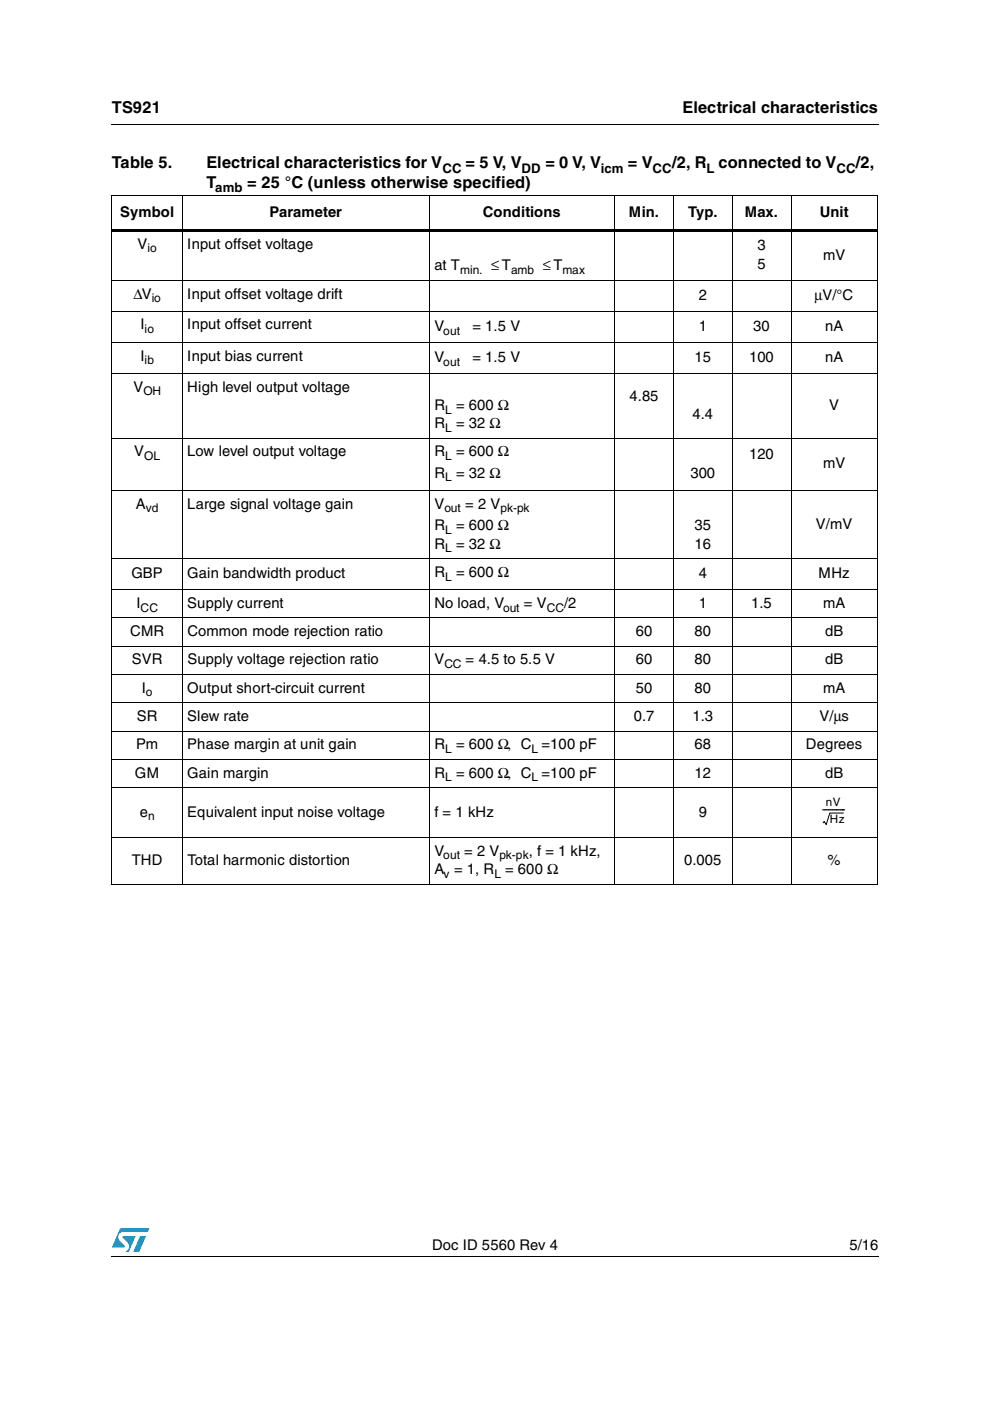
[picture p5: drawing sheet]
<svg xmlns="http://www.w3.org/2000/svg" width="210mm" height="297mm" viewBox="0 0 210 297" stroke-linecap="round" stroke-linejoin="round" font-family="sans-serif">
<defs><g id="words">
<g font-size="3.5">
<text x="23.7" y="23.9">TS921</text>
<text x="144.7" y="23.9">Electrical characteristics</text>
<text x="23.7" y="35.6">Table 5.</text>
<text x="43.8" y="35.6">Electrical characteristics for V</text>
<text x="98.7" y="35.6">= 5 V, V</text>
<text x="115.7" y="35.6">= 0 V, V</text>
<text x="133.1" y="35.6">= V</text>
<text x="142.5" y="35.6">/2, R</text>
<text x="152.3" y="35.6">connected to V</text>
<text x="181.4" y="35.6">/2,</text>
<text x="43.8" y="39.9">T</text>
<text x="52.4" y="39.9">= 25 °C (unless otherwise specified)</text>
</g>
<g font-size="3.1">
<text x="25.5" y="46">Symbol</text>
<text x="57.2" y="46">Parameter</text>
<text x="102.4" y="46">Conditions</text>
<text x="133.3" y="46">Min.</text>
<text x="145.9" y="46">Typ.</text>
<text x="157.9" y="46">Max.</text>
<text x="173.8" y="46">Unit</text>
<text x="29.1" y="52.7">V</text>
<text x="39.7" y="52.7">Input offset voltage</text>
<text x="160.6" y="53.1">3</text>
<text x="92.1" y="57.3">at T</text>
<text x="104.1" y="57.3">≤ T</text>
<text x="115.1" y="57.3">≤ T</text>
<text x="160.6" y="57">5</text>
<text x="174.5" y="55">mV</text>
<text x="28.3" y="63.3">ΔV</text>
<text x="39.7" y="63.3">Input offset voltage drift</text>
<text x="148.2" y="63.6">2</text>
<text x="172.7" y="63.6">μV/°C</text>
<text x="29.8" y="69.8">I</text>
<text x="39.7" y="69.8">Input offset current</text>
<text x="92.1" y="70.2">V</text>
<text x="100.2" y="70.2">= 1.5 V</text>
<text x="148.2" y="70.2">1</text>
<text x="159.7" y="70.2">30</text>
<text x="174.9" y="70.2">nA</text>
<text x="29.8" y="76.5">I</text>
<text x="39.7" y="76.5">Input bias current</text>
<text x="92.1" y="76.7">V</text>
<text x="100.2" y="76.7">= 1.5 V</text>
<text x="147.2" y="76.7">15</text>
<text x="158.8" y="76.7">100</text>
<text x="174.9" y="76.7">nA</text>
<text x="28.3" y="83.1">V</text>
<text x="39.7" y="83.1">High level output voltage</text>
<text x="92.1" y="87">R</text>
<text x="96.7" y="87">= 600 Ω</text>
<text x="133.4" y="85">4.85</text>
<text x="146.8" y="88.8">4.4</text>
<text x="175.8" y="87">V</text>
<text x="92.1" y="90.8">R</text>
<text x="96.7" y="90.8">= 32 Ω</text>
<text x="28.4" y="96.8">V</text>
<text x="39.7" y="96.8">Low level output voltage</text>
<text x="92.1" y="96.8">R</text>
<text x="92.1" y="101.3">R</text>
<text x="96.7" y="96.8">= 600 Ω</text>
<text x="96.7" y="101.3">= 32 Ω</text>
<text x="146.4" y="101.3">300</text>
<text x="158.8" y="97.4">120</text>
<text x="174.5" y="99.3">mV</text>
<text x="28.8" y="107.9">A</text>
<text x="39.7" y="107.9">Large signal voltage gain</text>
<text x="92.1" y="107.9">V</text>
<text x="98.6" y="107.9">= 2 V</text>
<text x="92.1" y="112.4">R</text>
<text x="96.7" y="112.4">= 600 Ω</text>
<text x="147.2" y="112.4">35</text>
<text x="173" y="112.1">V/mV</text>
<text x="92.1" y="116.3">R</text>
<text x="96.7" y="116.3">= 32 Ω</text>
<text x="147.2" y="116.3">16</text>
<text x="27.9" y="122.6">GBP</text>
<text x="39.7" y="122.6">Gain bandwidth product</text>
<text x="92.1" y="122.3">R</text>
<text x="96.7" y="122.3">= 600 Ω</text>
<text x="148.2" y="122.6">4</text>
<text x="173.6" y="122.6">MHz</text>
<text x="29" y="128.9">I</text>
<text x="39.7" y="128.9">Supply current</text>
<text x="92.1" y="128.9">No load, V</text>
<text x="111.1" y="128.9">= V</text>
<text x="119.6" y="128.9">/2</text>
<text x="148.2" y="128.9">1</text>
<text x="159.3" y="128.9">1.5</text>
<text x="174.5" y="128.9">mA</text>
<text x="27.6" y="134.9">CMR</text>
<text x="39.7" y="134.9">Common mode rejection ratio</text>
<text x="134.8" y="134.9">60</text>
<text x="147.2" y="134.9">80</text>
<text x="174.9" y="134.9">dB</text>
<text x="27.9" y="140.9">SVR</text>
<text x="39.7" y="140.9">Supply voltage rejection ratio</text>
<text x="92.1" y="140.9">V</text>
<text x="98.7" y="140.9">= 4.5 to 5.5 V</text>
<text x="134.8" y="140.9">60</text>
<text x="147.2" y="140.9">80</text>
<text x="174.9" y="140.9">dB</text>
<text x="30.1" y="146.9">I</text>
<text x="39.7" y="146.9">Output short-circuit current</text>
<text x="134.8" y="146.9">50</text>
<text x="147.2" y="146.9">80</text>
<text x="174.5" y="146.9">mA</text>
<text x="29" y="152.9">SR</text>
<text x="39.7" y="152.9">Slew rate</text>
<text x="134.4" y="152.9">0.7</text>
<text x="146.8" y="152.9">1.3</text>
<text x="173.7" y="152.9">V/μs</text>
<text x="28.9" y="158.8">Pm</text>
<text x="39.7" y="158.8">Phase margin at unit gain</text>
<text x="92.1" y="158.8">R</text>
<text x="96.7" y="158.8">= 600 Ω, C =100 pF</text>
<text x="147.2" y="158.8">68</text>
<text x="170.9" y="158.8">Degrees</text>
<text x="28.6" y="164.8">GM</text>
<text x="39.7" y="164.8">Gain margin</text>
<text x="92.1" y="164.8">R</text>
<text x="96.7" y="164.8">= 600 Ω, C =100 pF</text>
<text x="147.2" y="164.8">12</text>
<text x="174.9" y="164.8">dB</text>
<text x="29.6" y="173.1">e</text>
<text x="39.7" y="173.1">Equivalent input noise voltage</text>
<text x="92.1" y="173.1">f = 1 kHz</text>
<text x="148.2" y="173.1">9</text>
<text x="27.9" y="183.4">THD</text>
<text x="39.7" y="183.4">Total harmonic distortion</text>
<text x="92.1" y="181.4">V</text>
<text x="92.1" y="185.3">A = 1, R</text>
<text x="98.4" y="181.4">= 2 V</text>
<text x="107.1" y="185.3">= 600 Ω</text>
<text x="112.1" y="181.4">, f = 1 kHz,</text>
<text x="145" y="183.4">0.005</text>
<text x="175.4" y="183.4">%</text>
<text x="91.6" y="265.1">Doc ID 5560 Rev 4</text>
<text x="180.1" y="265.1">5/16</text>
</g>
<g font-size="2.8">
<text x="45.6" y="40.8">amb</text>
<text x="93.8" y="36.6">CC</text>
<text x="110.6" y="36.6">DD</text>
<text x="127.4" y="36.6">icm</text>
<text x="138.3" y="36.6">CC</text>
<text x="149.8" y="36.6">L</text>
<text x="177.4" y="36.6">CC</text>
</g>
<g font-size="2.5">
<text x="31.2" y="53.5">io</text>
<text x="97.5" y="58.1">min.</text>
<text x="108.4" y="58.1">amb</text>
<text x="119.3" y="58.1">max</text>
<text x="32.2" y="64.1">io</text>
<text x="30.6" y="70.7">io</text>
<text x="94" y="71">out</text>
<text x="30.6" y="77.2">ib</text>
<text x="94" y="77.6">out</text>
<text x="30.4" y="83.8">OH</text>
<text x="94.4" y="87.7">L</text>
<text x="94.4" y="91.6">L</text>
<text x="30.6" y="97.6">OL</text>
<text x="94.4" y="97.6">L</text>
<text x="94.4" y="102">L</text>
<text x="30.9" y="108.6">vd</text>
<text x="94.2" y="108.6">out</text>
<text x="94.4" y="113.2">L</text>
<text x="106.1" y="108.6">pk-pk</text>
<text x="94.4" y="117.1">L</text>
<text x="94.4" y="123.1">L</text>
<text x="29.8" y="129.7">CC</text>
<text x="106.7" y="129.7">out</text>
<text x="115.9" y="129.7">CC</text>
<text x="94.2" y="141.6">CC</text>
<text x="30.9" y="147.7">o</text>
<text x="94.4" y="159.7">L</text>
<text x="112.7" y="159.7">L</text>
<text x="94.4" y="165.7">L</text>
<text x="112.7" y="165.7">L</text>
<text x="31.4" y="173.9">n</text>
<text x="174.2" y="172.3">-----------</text>
<text x="175.1" y="170.9">nV</text>
<text x="175.9" y="174.6">Hz</text>
<text x="94" y="182.2">out</text>
<text x="105.9" y="182.2">pk-pk</text>
<text x="94.1" y="186.1">v</text>
<text x="104.8" y="186.1">L</text>
</g>
</g></defs>
<g fill="#0099d8">
<path d="M29.7 262.1h1.3l-1.5 3.3h-1.2z"/>
<path d="M25.5 260.4h6.2l-.4 .8h-5.1a1.13 1.13 0 0 0-1.1 .7 1.13 1.13 0 0 0 .3 1.2l1.1 1-.1 .3-2.7 .1z"/>
<path d="M26 262.1h2.8l-1.5 3.3h-.7a1.18 1.18 0 0 0 .5-1.9l-1.1-1.1z"/>
</g>
<path d="M23.6 26.2l.1 .2zM23.6 48.6h162.5v.5h-162.5zM23.6 266.3l.1 .1z" fill="#000"/>
<g fill="none" stroke="#000" stroke-width=".21">
<path d="M23.7 26.3h162.7M23.6 41.4h162.5M23.6 59.4h162.5M23.7 41.5v145.9M38.7 41.3v146.2M91 41.3v146.2M130.3 41.3v146.2M142.7 41.3v146.2M155.3 41.3v146.2M167.7 41.3v146.2M186 41.5v145.9M23.6 66h162.5"/>
<path d="M23.6 72.6h162.5M23.6 79.2h162.5M23.6 92.9h162.5M23.6 104h162.5M23.6 118.4h162.5M23.6 125h162.5M23.6 131h162.5M23.6 137h162.5M23.6 143h162.5M23.6 149h162.5M23.6 155h162.5M23.6 161h162.5"/>
<path d="M23.6 167h162.5M23.6 177.5h162.5M178.9 172.4h-3l-.7 2.4-.4-.6-.3 .3M23.6 187.5h162.5M23.7 266.4h162.7"/>
</g>
<use href="#words"/>
</svg>
